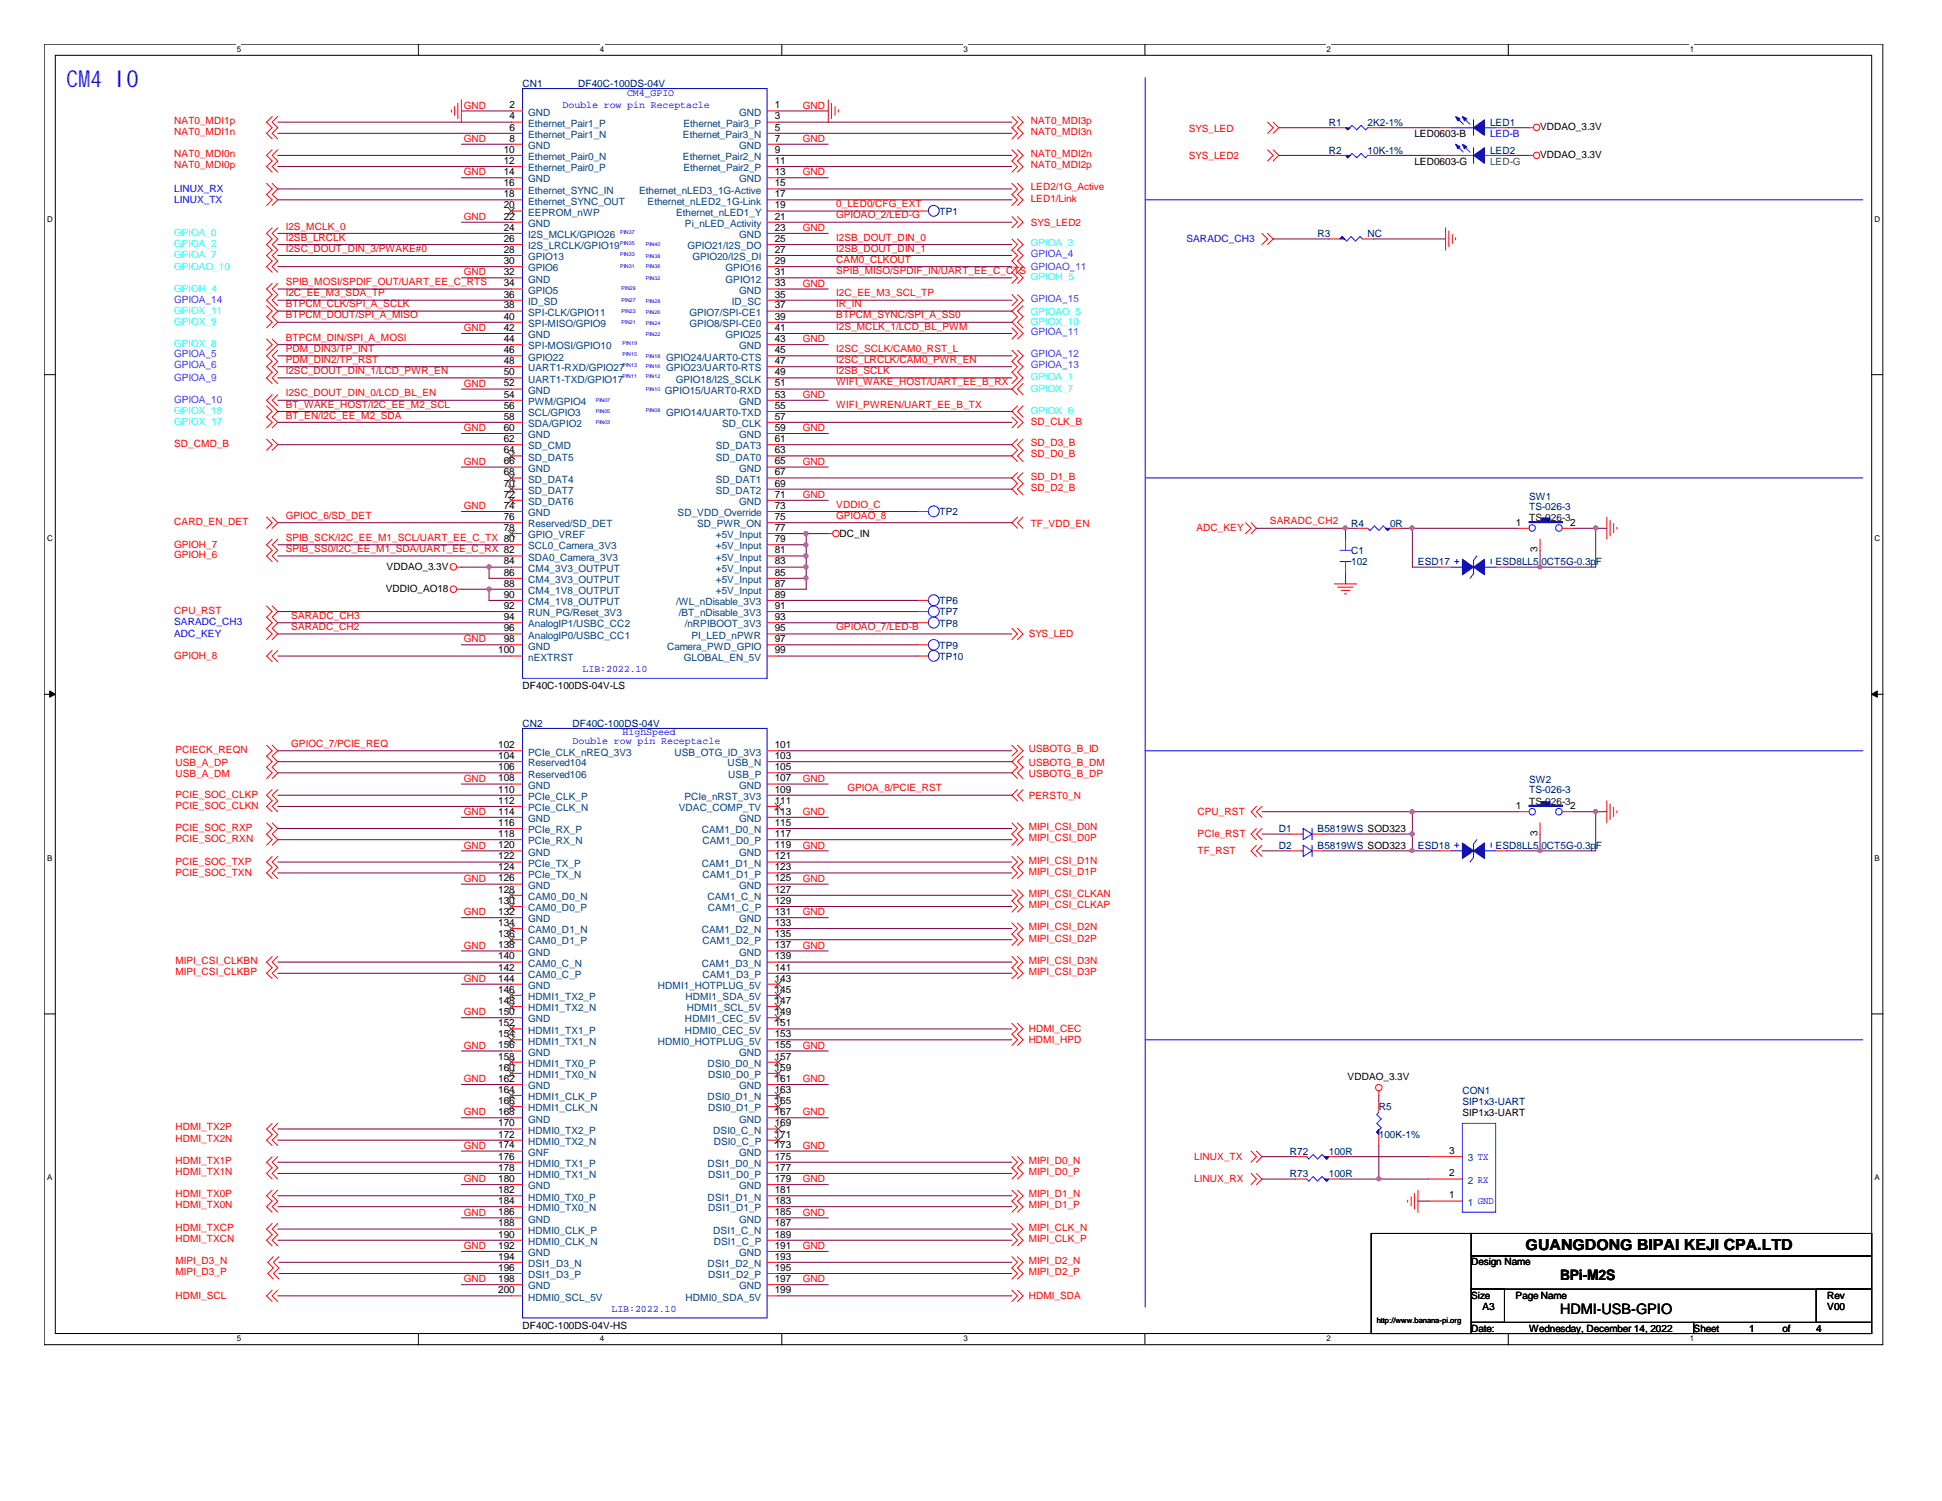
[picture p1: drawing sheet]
<svg xmlns="http://www.w3.org/2000/svg" width="279mm" height="216mm" viewBox="0 0 279 216" stroke-linecap="round" stroke-linejoin="round" font-family="sans-serif">
<defs><g id="words">
<g font-size="3.3" fill="#00f">
<text x="9.6" y="12.4">CM</text>
<text x="13" y="12.4">4 IO</text>
</g>
<text font-size="2.2" x="219.5" y="179.8">GUANGDONG BIPAI KEJI CPA.LTD</text>
<g font-size="2.1">
<text x="224.5" y="184.1">BPi-M2S</text>
<text x="224.5" y="188.9">HDMI-USB-GPIO</text>
</g>
<g font-size="1.4" fill="#f00">
<text x="25.1" y="17.8">NAT0_MDI1p</text>
<text x="66.7" y="15.6">GND</text>
<text x="115.5" y="15.6">GND</text>
<text x="148.3" y="17.8">NAT0_MDI3p</text>
<text x="25.1" y="19.4">NAT0_MDI1n</text>
<text x="25.1" y="22.6">NAT0_MDI0n</text>
<text x="66.7" y="20.4">GND</text>
<text x="115.5" y="20.4">GND</text>
<text x="148.3" y="19.4">NAT0_MDI3n</text>
<text x="148.3" y="22.6">NAT0_MDI2n</text>
<text x="171" y="18.9">SYS_LED</text>
<text x="171" y="22.9">SYS_LED2</text>
<text x="25.1" y="24.2">NAT0_MDI0p</text>
<text x="66.7" y="25.2">GND</text>
<text x="115.5" y="25.2">GND</text>
<text x="120.3" y="29.8">0_LED0/CFG_EXT</text>
<text x="148.3" y="24.2">NAT0_MDI2p</text>
<text x="148.3" y="27.4">LED2/1G_Active</text>
<text x="148.3" y="29">LED1/Link</text>
<text x="41.1" y="33">I2S_MCLK_0</text>
<text x="41.1" y="34.6">I2SB_LRCLK</text>
<text x="66.7" y="31.6">GND</text>
<text x="115.5" y="33.2">GND</text>
<text x="120.3" y="34.6">I2SB_DOUT_DIN_0</text>
<text x="120.3" y="31.4">GPIOAO_2/LED-G</text>
<text x="148.3" y="32.5">SYS_LED2</text>
<text x="41.1" y="36.2">I2SC_DOUT_DIN_3/PWAKE#0</text>
<text x="41.1" y="41">SPIB_MOSI/SPDIF_OUT/UART_EE_C_RTS</text>
<text x="66.7" y="39.6">GND</text>
<text x="115.5" y="41.2">GND</text>
<text x="120.3" y="36.2">I2SB_DOUT_DIN_1</text>
<text x="120.3" y="39.4">SPIB_MISO/SPDIF_IN/UART_EE_C_CTS</text>
<text x="120.3" y="37.8">CAM0_CLKOUT</text>
<text x="41.1" y="45.8">BTPCM_DOUT/SPI_A_MISO</text>
<text x="41.1" y="44.2">BTPCM_CLK/SPI_A_SCLK</text>
<text x="41.1" y="42.6">I2C_EE_M3_SDA_TP</text>
<text x="66.7" y="47.6">GND</text>
<text x="120.3" y="45.8">BTPCM_SYNC/SPI_A_SS0</text>
<text x="120.3" y="42.6">I2C_EE_M3_SCL_TP</text>
<text x="120.3" y="47.4">I2S_MCLK_1/LCD_BL_PWM</text>
<text x="120.3" y="44.2">IR_IN</text>
<text x="41.1" y="49">BTPCM_DIN/SPI_A_MOSI</text>
<text x="41.1" y="50.6">PDM_DIN3/TP_INT</text>
<text x="41.1" y="52.2">PDM_DIN2/TP_RST</text>
<text x="41.1" y="53.8">I2SC_DOUT_DIN_1/LCD_PWR_EN</text>
<text x="115.5" y="49.2">GND</text>
<text x="120.3" y="53.8">I2SB_SCLK</text>
<text x="120.3" y="50.6">I2SC_SCLK/CAM0_RST_L</text>
<text x="120.3" y="52.2">I2SC_LRCLK/CAM0_PWR_EN</text>
<text x="41.1" y="58.6">BT_WAKE_HOST/I2C_EE_M2_SCL</text>
<text x="41.1" y="57">I2SC_DOUT_DIN_0/LCD_BL_EN</text>
<text x="66.7" y="55.6">GND</text>
<text x="115.5" y="57.2">GND</text>
<text x="120.3" y="58.6">WIFI_PWREN/UART_EE_B_TX</text>
<text x="120.3" y="55.4">WIFI_WAKE_HOST/UART_EE_B_RX</text>
<text x="25.1" y="64.3">SD_CMD_B</text>
<text x="41.1" y="60.2">BT_EN/I2C_EE_M2_SDA</text>
<text x="66.7" y="62">GND</text>
<text x="115.5" y="62">GND</text>
<text x="148.3" y="65.8">SD_D0_B</text>
<text x="148.3" y="64.2">SD_D3_B</text>
<text x="148.3" y="61.2">SD_CLK_B</text>
<text x="66.7" y="66.8">GND</text>
<text x="115.5" y="66.8">GND</text>
<text x="115.5" y="71.6">GND</text>
<text x="148.3" y="69">SD_D1_B</text>
<text x="148.3" y="70.6">SD_D2_B</text>
<text x="25.1" y="75.6">CARD_EN_DET</text>
<text x="41.1" y="74.6">GPIOC_6/SD_DET</text>
<text x="41.1" y="77.8">SPIB_SCK/I2C_EE_M1_SCL/UART_EE_C_TX 80</text>
<text x="66.7" y="73.2">GND</text>
<text x="120.3" y="74.6">GPIOAO_8</text>
<text x="120.3" y="73">VDDIO_C</text>
<text x="148.3" y="75.7">TF_VDD_EN</text>
<text x="172.1" y="76.4">ADC_KEY</text>
<text x="182.7" y="75.4">SARADC_CH2</text>
<text x="25.1" y="80.2">GPIOH_6</text>
<text x="25.1" y="78.8">GPIOH_7</text>
<text x="41.1" y="79.4">SPIB_SS0/I2C_EE_M1_SDA/UART_EE_C_RX 82</text>
<text x="25.1" y="88.3">CPU_RST</text>
<text x="41.9" y="89">SARADC_CH3</text>
<text x="25.1" y="94.8">GPIOH_8</text>
<text x="41.9" y="90.6">SARADC_CH2</text>
<text x="66.7" y="92.4">GND</text>
<text x="120.3" y="90.6">GPIOAO_7/LED-B</text>
<text x="148" y="91.6">SYS_LED</text>
<text x="41.9" y="107.4">GPIOC_7/PCIE_REQ</text>
<text x="25.2" y="108.4">PCIECK_REQN</text>
<text x="25.2" y="111.7">USB_A_DM</text>
<text x="25.2" y="110.1">USB_A_DP</text>
<text x="66.7" y="112.4">GND</text>
<text x="115.5" y="112.4">GND</text>
<text x="121.9" y="113.8">GPIOA_8/PCIE_RST</text>
<text x="148" y="110.1">USBOTG_B_DM</text>
<text x="148" y="111.7">USBOTG_B_DP</text>
<text x="148" y="108.2">USBOTG_B_ID</text>
<text x="25.2" y="114.8">PCIE_SOC_CLKP</text>
<text x="25.2" y="116.4">PCIE_SOC_CLKN</text>
<text x="25.2" y="119.5">PCIE_SOC_RXP</text>
<text x="66.7" y="117.2">GND</text>
<text x="115.5" y="117.2">GND</text>
<text x="148" y="119.4">MIPI_CSI_D0N</text>
<text x="148" y="114.9">PERST0_N</text>
<text x="172.3" y="117.2">CPU_RST</text>
<text x="25.2" y="124.4">PCIE_SOC_TXP</text>
<text x="25.2" y="126">PCIE_SOC_TXN</text>
<text x="25.2" y="121.2">PCIE_SOC_RXN</text>
<text x="66.7" y="122">GND</text>
<text x="115.5" y="122">GND</text>
<text x="148" y="121">MIPI_CSI_D0P</text>
<text x="148" y="124.2">MIPI_CSI_D1N</text>
<text x="148" y="125.8">MIPI_CSI_D1P</text>
<text x="172.3" y="122.8">TF_RST</text>
<text x="172.3" y="120.4">PCIe_RST</text>
<text x="66.7" y="126.8">GND</text>
<text x="66.7" y="131.7">GND</text>
<text x="115.5" y="126.8">GND</text>
<text x="115.5" y="131.7">GND</text>
<text x="148" y="129">MIPI_CSI_CLKAN</text>
<text x="148" y="130.6">MIPI_CSI_CLKAP</text>
<text x="66.7" y="136.4">GND</text>
<text x="115.5" y="136.4">GND</text>
<text x="148" y="133.8">MIPI_CSI_D2N</text>
<text x="148" y="135.4">MIPI_CSI_D2P</text>
<text x="25.2" y="138.6">MIPI_CSI_CLKBN</text>
<text x="25.2" y="140.2">MIPI_CSI_CLKBP</text>
<text x="66.7" y="141.2">GND</text>
<text x="148" y="138.6">MIPI_CSI_D3N</text>
<text x="148" y="140.2">MIPI_CSI_D3P</text>
<text x="66.7" y="146">GND</text>
<text x="148" y="150">HDMI_HPD</text>
<text x="148" y="148.4">HDMI_CEC</text>
<text x="66.7" y="150.8">GND</text>
<text x="66.7" y="155.7">GND</text>
<text x="115.5" y="150.8">GND</text>
<text x="115.5" y="155.7">GND</text>
<text x="66.7" y="160.4">GND</text>
<text x="115.5" y="160.4">GND</text>
<text x="25.2" y="167.4">HDMI_TX1P</text>
<text x="25.2" y="162.6">HDMI_TX2P</text>
<text x="25.2" y="164.2">HDMI_TX2N</text>
<text x="66.7" y="165.2">GND</text>
<text x="115.5" y="165.2">GND</text>
<text x="148" y="167.4">MIPI_D0_N</text>
<text x="171.8" y="166.8">LINUX_TX</text>
<text x="25.2" y="172.2">HDMI_TX0P</text>
<text x="25.2" y="173.8">HDMI_TX0N</text>
<text x="25.2" y="169">HDMI_TX1N</text>
<text x="66.7" y="170.1">GND</text>
<text x="115.5" y="170.1">GND</text>
<text x="148" y="169">MIPI_D0_P</text>
<text x="148" y="172.2">MIPI_D1_N</text>
<text x="148" y="173.8">MIPI_D1_P</text>
<text x="171.8" y="170">LINUX_RX</text>
<text x="25.2" y="177">HDMI_TXCP</text>
<text x="25.2" y="178.6">HDMI_TXCN</text>
<text x="66.7" y="174.8">GND</text>
<text x="66.7" y="179.7">GND</text>
<text x="115.5" y="174.8">GND</text>
<text x="115.5" y="179.7">GND</text>
<text x="148" y="177">MIPI_CLK_N</text>
<text x="148" y="178.6">MIPI_CLK_P</text>
<text x="25.2" y="181.8">MIPI_D3_N</text>
<text x="25.2" y="183.4">MIPI_D3_P</text>
<text x="66.7" y="184.4">GND</text>
<text x="115.5" y="184.4">GND</text>
<text x="148" y="181.8">MIPI_D2_N</text>
<text x="148" y="183.4">MIPI_D2_P</text>
<text x="25.2" y="186.8">HDMI_SCL</text>
<text x="148" y="186.8">HDMI_SDA</text>
</g>
<g font-size="1.4">
<text x="73.3" y="15.6">2</text>
<text x="73.3" y="17.2">4</text>
<text x="111.5" y="15.6">1</text>
<text x="111.5" y="17.2">3</text>
<text x="72.5" y="22">10</text>
<text x="72.5" y="23.6">12</text>
<text x="73.3" y="18.8">6</text>
<text x="73.3" y="20.4">8</text>
<text x="111.5" y="18.8">5</text>
<text x="111.5" y="20.4">7</text>
<text x="111.5" y="22">9</text>
<text x="111.5" y="23.6">11</text>
<text x="203.5" y="23.7">LED0603-G</text>
<text x="203.5" y="19.7">LED0603-B</text>
<text x="221.6" y="18.8">VDDAO_3.3V</text>
<text x="221.6" y="22.8">VDDAO_3.3V</text>
<text x="72.5" y="25.2">14</text>
<text x="72.5" y="26.8">16</text>
<text x="72.5" y="28.4">18</text>
<text x="72.5" y="30">20</text>
<text x="111.5" y="25.2">13</text>
<text x="111.5" y="28.4">17</text>
<text x="111.5" y="26.8">15</text>
<text x="111.5" y="30">19</text>
<text x="72.5" y="31.6">22</text>
<text x="72.5" y="33.2">24</text>
<text x="72.5" y="34.8">26</text>
<text x="111.5" y="31.6">21</text>
<text x="111.5" y="33.2">23</text>
<text x="111.5" y="34.8">25</text>
<text x="72.5" y="36.4">28</text>
<text x="72.5" y="38">30</text>
<text x="72.5" y="39.6">32</text>
<text x="72.5" y="41.2">34</text>
<text x="111.5" y="36.4">27</text>
<text x="111.5" y="41.2">33</text>
<text x="111.5" y="38">29</text>
<text x="111.5" y="39.6">31</text>
<text x="72.5" y="42.8">36</text>
<text x="72.5" y="44.4">38</text>
<text x="72.5" y="46">40</text>
<text x="72.5" y="47.6">42</text>
<text x="111.5" y="42.8">35</text>
<text x="111.5" y="44.4">37</text>
<text x="111.5" y="46">39</text>
<text x="111.5" y="47.6">41</text>
<text x="72.5" y="49.2">44</text>
<text x="72.5" y="50.8">46</text>
<text x="72.5" y="52.4">48</text>
<text x="72.5" y="54">50</text>
<text x="111.5" y="49.2">43</text>
<text x="111.5" y="50.8">45</text>
<text x="111.5" y="52.4">47</text>
<text x="111.5" y="54">49</text>
<text x="72.5" y="55.6">52</text>
<text x="72.5" y="57.2">54</text>
<text x="72.5" y="58.8">56</text>
<text x="111.5" y="57.2">53</text>
<text x="111.5" y="58.8">55</text>
<text x="111.5" y="55.6">51</text>
<text x="72.5" y="60.4">58</text>
<text x="72.5" y="62">60</text>
<text x="72.5" y="63.6">62</text>
<text x="72.5" y="65.2">64</text>
<text x="111.5" y="62">59</text>
<text x="111.5" y="63.6">61</text>
<text x="111.5" y="65.2">63</text>
<text x="111.5" y="60.4">57</text>
<text x="72.5" y="66.8">66</text>
<text x="72.5" y="68.4">68</text>
<text x="72.5" y="70">70</text>
<text x="72.5" y="71.6">72</text>
<text x="111.5" y="66.8">65</text>
<text x="111.5" y="68.4">67</text>
<text x="111.5" y="70">69</text>
<text x="111.5" y="71.6">71</text>
<text x="72.5" y="73.2">74</text>
<text x="72.5" y="74.8">76</text>
<text x="72.5" y="76.4">78</text>
<text x="111.5" y="73.2">73</text>
<text x="111.5" y="74.8">75</text>
<text x="111.5" y="76.4">77</text>
<text x="111.5" y="78">79</text>
<text x="120.8" y="77.2">DC_IN</text>
<text x="218.1" y="75.6">1</text>
<text x="225.9" y="75.6">2</text>
<text x="55.6" y="82">VDDAO_3.3V</text>
<text x="72.5" y="81.2">84</text>
<text x="72.5" y="82.8">86</text>
<text x="111.5" y="79.6">81</text>
<text x="111.5" y="81.2">83</text>
<text x="111.5" y="82.8">85</text>
<text x="221.2" y="79.5" transform="rotate(-90 221.2 79.5)">3</text>
<text x="55.5" y="85.2">VDDIO_AO18</text>
<text x="72.5" y="84.4">88</text>
<text x="72.5" y="86">90</text>
<text x="72.5" y="87.6">92</text>
<text x="72.5" y="89.2">94</text>
<text x="111.5" y="84.4">87</text>
<text x="111.5" y="87.6">91</text>
<text x="111.5" y="89.2">93</text>
<text x="111.5" y="86">89</text>
<text x="71.7" y="94">100</text>
<text x="72.5" y="90.8">96</text>
<text x="72.5" y="92.4">98</text>
<text x="111.5" y="90.8">95</text>
<text x="111.5" y="92.4">97</text>
<text x="111.5" y="94">99</text>
<text x="75.2" y="99.1">DF40C-100DS-04V-LS</text>
<text x="71.7" y="107.6">102</text>
<text x="111.5" y="107.6">101</text>
<text x="71.7" y="109.2">104</text>
<text x="71.7" y="110.8">106</text>
<text x="71.7" y="112.4">108</text>
<text x="111.5" y="110.8">105</text>
<text x="111.5" y="112.4">107</text>
<text x="111.5" y="109.2">103</text>
<text x="71.7" y="114">110</text>
<text x="71.7" y="115.6">112</text>
<text x="71.7" y="117.2">114</text>
<text x="71.7" y="118.8">116</text>
<text x="111.5" y="114">109</text>
<text x="111.5" y="115.6">111</text>
<text x="111.5" y="117.2">113</text>
<text x="111.5" y="118.8">115</text>
<text x="218.1" y="116.4">1</text>
<text x="225.9" y="116.4">2</text>
<text x="71.7" y="120.4">118</text>
<text x="71.7" y="122">120</text>
<text x="71.7" y="123.6">122</text>
<text x="71.7" y="125.2">124</text>
<text x="111.5" y="120.4">117</text>
<text x="111.5" y="122">119</text>
<text x="111.5" y="125.2">123</text>
<text x="111.5" y="123.6">121</text>
<text x="221.2" y="120.3" transform="rotate(-90 221.2 120.3)">3</text>
<text x="71.7" y="126.8">126</text>
<text x="71.7" y="128.4">128</text>
<text x="71.7" y="130">130</text>
<text x="71.7" y="131.6">132</text>
<text x="111.5" y="126.8">125</text>
<text x="111.5" y="130">129</text>
<text x="111.5" y="131.6">131</text>
<text x="111.5" y="128.4">127</text>
<text x="71.7" y="133.2">134</text>
<text x="71.7" y="134.8">136</text>
<text x="71.7" y="136.4">138</text>
<text x="111.5" y="134.8">135</text>
<text x="111.5" y="136.4">137</text>
<text x="111.5" y="133.2">133</text>
<text x="71.7" y="138">140</text>
<text x="71.7" y="139.6">142</text>
<text x="71.7" y="141.2">144</text>
<text x="71.7" y="142.8">146</text>
<text x="111.5" y="139.6">141</text>
<text x="111.5" y="138">139</text>
<text x="111.5" y="141.2">143</text>
<text x="111.5" y="142.8">145</text>
<text x="71.7" y="144.4">148</text>
<text x="71.7" y="146">150</text>
<text x="71.7" y="147.6">152</text>
<text x="71.7" y="149.2">154</text>
<text x="111.5" y="144.4">147</text>
<text x="111.5" y="146">149</text>
<text x="111.5" y="147.6">151</text>
<text x="111.5" y="149.2">153</text>
<text x="71.7" y="150.8">156</text>
<text x="71.7" y="152.4">158</text>
<text x="71.7" y="154">160</text>
<text x="71.7" y="155.6">162</text>
<text x="111.5" y="150.8">155</text>
<text x="111.5" y="154">159</text>
<text x="111.5" y="155.6">161</text>
<text x="111.5" y="152.4">157</text>
<text x="193.9" y="155.4">VDDAO_3.3V</text>
<text x="71.7" y="157.2">164</text>
<text x="71.7" y="158.8">166</text>
<text x="71.7" y="160.4">168</text>
<text x="111.5" y="158.8">165</text>
<text x="111.5" y="160.4">167</text>
<text x="111.5" y="157.2">163</text>
<text x="210.4" y="160.5">SIP1x3-UART</text>
<text x="71.7" y="162">170</text>
<text x="71.7" y="163.6">172</text>
<text x="71.7" y="165.2">174</text>
<text x="71.7" y="166.8">176</text>
<text x="111.5" y="162">169</text>
<text x="111.5" y="163.6">171</text>
<text x="111.5" y="165.2">173</text>
<text x="111.5" y="166.8">175</text>
<text x="208.5" y="166">3</text>
<text x="71.7" y="168.4">178</text>
<text x="71.7" y="170">180</text>
<text x="71.7" y="171.6">182</text>
<text x="71.7" y="173.2">184</text>
<text x="111.5" y="168.4">177</text>
<text x="111.5" y="170">179</text>
<text x="111.5" y="173.2">183</text>
<text x="111.5" y="171.6">181</text>
<text x="208.5" y="172.4">1</text>
<text x="208.5" y="169.2">2</text>
<text x="71.7" y="174.8">186</text>
<text x="71.7" y="176.4">188</text>
<text x="71.7" y="178">190</text>
<text x="71.7" y="179.6">192</text>
<text x="111.5" y="174.8">185</text>
<text x="111.5" y="176.4">187</text>
<text x="111.5" y="178">189</text>
<text x="111.5" y="179.6">191</text>
<text x="71.7" y="181.2">194</text>
<text x="71.7" y="182.8">196</text>
<text x="71.7" y="184.4">198</text>
<text x="111.5" y="182.8">195</text>
<text x="111.5" y="184.4">197</text>
<text x="111.5" y="181.2">193</text>
<text x="211.7" y="182">Design Name</text>
<text x="71.7" y="186">200</text>
<text x="75.2" y="191.1">DF40C-100DS-04V-HS</text>
<text x="111.5" y="186">199</text>
<text x="211.7" y="186.8">Size</text>
<text x="211.7" y="191.6">Date:</text>
<text x="213.3" y="188.4">A3</text>
<text x="218.1" y="186.8">Page Name</text>
<text x="220" y="191.6">Wednesday, December 14, 2022</text>
<text x="243.7" y="191.6">Sheet</text>
<text x="251.7" y="191.6">1</text>
<text x="256.5" y="191.6">of</text>
<text x="261.3" y="191.6">4</text>
<text x="262.9" y="186.8">Rev</text>
<text x="262.9" y="188.4">V00</text>
</g>
<g font-size="1.4" fill="#000080">
<text x="75.2" y="12.5">CN1</text>
<text x="83.2" y="12.5">DF40C-100DS-04V</text>
<text x="191.2" y="22.1">R2</text>
<text x="191.2" y="18.1">R1</text>
<text x="196.8" y="22.1">10K-1%</text>
<text x="196.8" y="18.1">2K2-1%</text>
<text x="214.4" y="22.1">LED2</text>
<text x="214.4" y="18.1">LED1</text>
<text x="135.2" y="30.9">TP1</text>
<text x="189.6" y="34.1">R3</text>
<text x="196.8" y="34.1">NC</text>
<text x="220" y="71.9">SW1</text>
<text x="135.2" y="74.1">TP2</text>
<text x="194.4" y="75.7">R4</text>
<text x="200" y="75.7">0R</text>
<text x="220" y="73.3">TS-026-3</text>
<text x="194.4" y="79.7">C1</text>
<text x="194.4" y="81.3">102</text>
<text x="204" y="81.3">ESD17</text>
<text x="215.2" y="81.3">ESD8LL5.</text>
<text x="221.8" y="81.3">0CT5G-0.3pF</text>
<text x="135.2" y="88.5">TP7</text>
<text x="135.2" y="86.9">TP6</text>
<text x="135.2" y="90.1">TP8</text>
<text x="135.2" y="94.9">TP10</text>
<text x="135.2" y="93.3">TP9</text>
<text x="75.2" y="104.5">CN2</text>
<text x="82.4" y="104.5">DF40C-100DS-04V</text>
<text x="220" y="112.7">SW2</text>
<text x="184" y="119.7">D1</text>
<text x="189.6" y="119.7">B5819WS SOD323</text>
<text x="220" y="114.1">TS-026-3</text>
<text x="184" y="122.1">D2</text>
<text x="189.6" y="122.1">B5819WS SOD323</text>
<text x="204" y="122.1">ESD18</text>
<text x="215.2" y="122.1">ESD8LL5.</text>
<text x="221.8" y="122.1">0CT5G-0.3pF</text>
<text x="198.4" y="159.7">R5</text>
<text x="210.4" y="157.4">CON1</text>
<text x="210.4" y="158.9">SIP1x3-UART</text>
<text x="185.6" y="166.1">R72</text>
<text x="191.2" y="166.1">100R</text>
<text x="198.4" y="163.7">100K-1%</text>
<text x="185.6" y="169.3">R73</text>
<text x="191.2" y="169.3">100R</text>
</g>
<g font-size="1.4" fill="#004080">
<text x="76" y="16.6">GND</text>
<text x="106.3" y="16.6">GND</text>
<text x="76" y="18.2">Ethernet_Pair1_P</text>
<text x="76" y="19.9">Ethernet_Pair1_N</text>
<text x="76" y="21.4">GND</text>
<text x="76" y="23">Ethernet_Pair0_N</text>
<text x="98.3" y="19.9">Ethernet_Pair3_N</text>
<text x="98.3" y="23">Ethernet_Pair2_N</text>
<text x="98.3" y="18.2">Ethernet_Pair3_P</text>
<text x="106.3" y="21.4">GND</text>
<text x="76" y="24.6">Ethernet_Pair0_P</text>
<text x="76" y="26.2">GND</text>
<text x="76" y="27.9">Ethernet_SYNC_IN</text>
<text x="76" y="29.4">Ethernet_SYNC_OUT</text>
<text x="91.9" y="27.9">Ethernet_nLED3_1G-Active</text>
<text x="93.2" y="29.4">Ethernet_nLED2_1G-Link</text>
<text x="98.3" y="24.6">Ethernet_Pair2_P</text>
<text x="106.3" y="26.2">GND</text>
<text x="76" y="31">EEPROM_nWP</text>
<text x="76" y="32.6">GND</text>
<text x="76" y="34.2">I2S_MCLK/GPIO26</text>
<text x="76" y="35.9">I2S_LRCLK/GPIO19</text>
<text x="97.3" y="31">Ethernet_nLED1_Y</text>
<text x="98.6" y="32.6">Pi_nLED_Activity</text>
<text x="98.9" y="35.9">GPIO21/I2S_DO</text>
<text x="106.3" y="34.2">GND</text>
<text x="76" y="37.4">GPIO13</text>
<text x="76" y="39">GPIO6</text>
<text x="76" y="40.6">GND</text>
<text x="99.6" y="37.4">GPIO20/I2S_DI</text>
<text x="104.4" y="39">GPIO16</text>
<text x="104.4" y="40.6">GPIO12</text>
<text x="76" y="42.2">GPIO5</text>
<text x="76" y="43.9">ID_SD</text>
<text x="76" y="45.4">SPI-CLK/GPIO11</text>
<text x="76" y="47">SPI-MISO/GPIO9</text>
<text x="99.2" y="45.4">GPIO7/SPI-CE1</text>
<text x="99.2" y="47">GPIO8/SPI-CE0</text>
<text x="105.3" y="43.9">ID_SC</text>
<text x="106.3" y="42.2">GND</text>
<text x="76" y="48.6">GND</text>
<text x="76" y="50.2">SPI-MOSI/GPIO10</text>
<text x="76" y="51.9">GPIO22</text>
<text x="76" y="53.4">UART1-RXD/GPIO27</text>
<text x="95.8" y="51.9">GPIO24/UART0-CTS</text>
<text x="95.8" y="53.4">GPIO23/UART0-RTS</text>
<text x="104.4" y="48.6">GPIO25</text>
<text x="106.3" y="50.2">GND</text>
<text x="76" y="55">UART1-TXD/GPIO17</text>
<text x="76" y="56.6">GND</text>
<text x="76" y="58.3">PWM/GPIO4</text>
<text x="76" y="59.9">SCL/GPIO3</text>
<text x="95.7" y="56.6">GPIO15/UART0-RXD</text>
<text x="95.8" y="59.9">GPIO14/UART0-TXD</text>
<text x="97.2" y="55">GPIO18/I2S_SCLK</text>
<text x="106.3" y="58.3">GND</text>
<text x="76" y="61.4">SDA/GPIO2</text>
<text x="76" y="63">GND</text>
<text x="76" y="64.6">SD_CMD</text>
<text x="103" y="64.6">SD_DAT3</text>
<text x="103.9" y="61.4">SD_CLK</text>
<text x="106.3" y="63">GND</text>
<text x="76" y="66.3">SD_DAT5</text>
<text x="76" y="67.9">GND</text>
<text x="76" y="69.4">SD_DAT4</text>
<text x="76" y="71">SD_DAT7</text>
<text x="103" y="66.3">SD_DAT0</text>
<text x="103" y="69.4">SD_DAT1</text>
<text x="103" y="71">SD_DAT2</text>
<text x="106.3" y="67.9">GND</text>
<text x="76" y="72.6">SD_DAT6</text>
<text x="76" y="74.3">GND</text>
<text x="76" y="75.9">Reserved/SD_DET</text>
<text x="76" y="77.4">GPIO_VREF</text>
<text x="97.5" y="74.3">SD_VDD_Override</text>
<text x="100.3" y="75.9">SD_PWR_ON</text>
<text x="103" y="77.4">+5V_Input</text>
<text x="106.3" y="72.6">GND</text>
<text x="76" y="79">SCL0_Camera_3V3</text>
<text x="76" y="80.6">SDA0_Camera_3V3</text>
<text x="76" y="82.3">CM4_3V3_OUTPUT</text>
<text x="76" y="83.9">CM4_3V3_OUTPUT</text>
<text x="103" y="79">+5V_Input</text>
<text x="103" y="80.6">+5V_Input</text>
<text x="103" y="82.3">+5V_Input</text>
<text x="103" y="83.9">+5V_Input</text>
<text x="76" y="85.4">CM4_1V8_OUTPUT</text>
<text x="76" y="87">CM4_1V8_OUTPUT</text>
<text x="76" y="88.6">RUN_PG/Reset_3V3</text>
<text x="97.3" y="87">/WL_nDisable_3V3</text>
<text x="97.7" y="88.6">/BT_nDisable_3V3</text>
<text x="103" y="85.4">+5V_Input</text>
<text x="76" y="90.3">AnalogIP1/USBC_CC2</text>
<text x="76" y="91.9">AnalogIP0/USBC_CC1</text>
<text x="76" y="93.4">GND</text>
<text x="76" y="95">nEXTRST</text>
<text x="96" y="93.4">Camera_PWD_GPIO</text>
<text x="98.4" y="95">GLOBAL_EN_5V</text>
<text x="98.5" y="90.3">/nRPIBOOT_3V3</text>
<text x="99.5" y="91.9">PI_LED_nPWR</text>
<text x="76" y="108.7">PCIe_CLK_nREQ_3V3</text>
<text x="76" y="110.2">Reserved104</text>
<text x="76" y="111.8">Reserved106</text>
<text x="76" y="113.5">GND</text>
<text x="97" y="108.7">USB_OTG_ID_3V3</text>
<text x="104.7" y="110.2">USB_N</text>
<text x="104.8" y="111.8">USB_P</text>
<text x="106.3" y="113.5">GND</text>
<text x="76" y="115.1">PCIe_CLK_P</text>
<text x="76" y="116.7">PCIe_CLK_N</text>
<text x="76" y="118.2">GND</text>
<text x="76" y="119.8">PCIe_RX_P</text>
<text x="97.7" y="116.7">VDAC_COMP_TV</text>
<text x="98.5" y="115.1">PCIe_nRST_3V3</text>
<text x="101" y="119.8">CAM1_D0_N</text>
<text x="106.3" y="118.2">GND</text>
<text x="76" y="121.5">PCIe_RX_N</text>
<text x="76" y="123.1">GND</text>
<text x="76" y="124.7">PCIe_TX_P</text>
<text x="101" y="124.7">CAM1_D1_N</text>
<text x="101" y="121.5">CAM1_D0_P</text>
<text x="106.3" y="123.1">GND</text>
<text x="76" y="126.2">PCIe_TX_N</text>
<text x="76" y="127.8">GND</text>
<text x="76" y="129.5">CAM0_D0_N</text>
<text x="76" y="131.1">CAM0_D0_P</text>
<text x="101" y="126.2">CAM1_D1_P</text>
<text x="101.8" y="129.5">CAM1_C_N</text>
<text x="101.9" y="131.1">CAM1_C_P</text>
<text x="106.3" y="127.8">GND</text>
<text x="76" y="132.7">GND</text>
<text x="76" y="134.2">CAM0_D1_N</text>
<text x="76" y="135.8">CAM0_D1_P</text>
<text x="76" y="137.5">GND</text>
<text x="101" y="134.2">CAM1_D2_N</text>
<text x="101" y="135.8">CAM1_D2_P</text>
<text x="106.3" y="132.7">GND</text>
<text x="106.3" y="137.5">GND</text>
<text x="76" y="139.1">CAM0_C_N</text>
<text x="76" y="140.7">CAM0_C_P</text>
<text x="76" y="142.2">GND</text>
<text x="76" y="143.8">HDMI1_TX2_P</text>
<text x="94.7" y="142.2">HDMI1_HOTPLUG_5V</text>
<text x="98.6" y="143.8">HDMI1_SDA_5V</text>
<text x="101" y="139.1">CAM1_D3_N</text>
<text x="101" y="140.7">CAM1_D3_P</text>
<text x="76" y="145.5">HDMI1_TX2_N</text>
<text x="76" y="147.1">GND</text>
<text x="76" y="148.7">HDMI1_TX1_P</text>
<text x="98.6" y="147.1">HDMI1_CEC_5V</text>
<text x="98.6" y="148.7">HDMI0_CEC_5V</text>
<text x="98.8" y="145.5">HDMI1_SCL_5V</text>
<text x="76" y="150.2">HDMI1_TX1_N</text>
<text x="76" y="151.8">GND</text>
<text x="76" y="153.5">HDMI1_TX0_P</text>
<text x="76" y="155.1">HDMI1_TX0_N</text>
<text x="94.7" y="150.2">HDMI0_HOTPLUG_5V</text>
<text x="101.8" y="153.5">DSI0_D0_N</text>
<text x="101.9" y="155.1">DSI0_D0_P</text>
<text x="106.3" y="151.8">GND</text>
<text x="76" y="156.7">GND</text>
<text x="76" y="158.2">HDMI1_CLK_P</text>
<text x="76" y="159.9">HDMI1_CLK_N</text>
<text x="76" y="161.5">GND</text>
<text x="101.8" y="158.2">DSI0_D1_N</text>
<text x="101.9" y="159.9">DSI0_D1_P</text>
<text x="106.3" y="156.7">GND</text>
<text x="106.3" y="161.5">GND</text>
<text x="76" y="163.1">HDMI0_TX2_P</text>
<text x="76" y="164.7">HDMI0_TX2_N</text>
<text x="76" y="166.2">GNF</text>
<text x="76" y="167.9">HDMI0_TX1_P</text>
<text x="101.8" y="167.9">DSI1_D0_N</text>
<text x="102.6" y="163.1">DSI0_C_N</text>
<text x="102.7" y="164.7">DSI0_C_P</text>
<text x="106.3" y="166.2">GND</text>
<text x="211.2" y="167">3 TX</text>
<text x="76" y="169.5">HDMI0_TX1_N</text>
<text x="76" y="171.1">GND</text>
<text x="76" y="172.7">HDMI0_TX0_P</text>
<text x="101.8" y="172.7">DSI1_D1_N</text>
<text x="101.9" y="169.5">DSI1_D0_P</text>
<text x="106.3" y="171.1">GND</text>
<text x="211.2" y="173.4">1 GND</text>
<text x="211.2" y="170.3">2 RX</text>
<text x="76" y="174.2">HDMI0_TX0_N</text>
<text x="76" y="175.9">GND</text>
<text x="76" y="177.5">HDMI0_CLK_P</text>
<text x="76" y="179.1">HDMI0_CLK_N</text>
<text x="101.9" y="174.2">DSI1_D1_P</text>
<text x="102.6" y="177.5">DSI1_C_N</text>
<text x="102.7" y="179.1">DSI1_C_P</text>
<text x="106.3" y="175.9">GND</text>
<text x="76" y="180.7">GND</text>
<text x="76" y="182.2">DSI1_D3_N</text>
<text x="76" y="183.9">DSI1_D3_P</text>
<text x="76" y="185.5">GND</text>
<text x="101.8" y="182.2">DSI1_D2_N</text>
<text x="101.9" y="183.9">DSI1_D2_P</text>
<text x="106.3" y="180.7">GND</text>
<text x="106.3" y="185.5">GND</text>
<text x="76" y="187.1">HDMI0_SCL_5V</text>
<text x="98.6" y="187.1">HDMI0_SDA_5V</text>
</g>
<g font-size="1.4" fill="#00f">
<text x="80.9" y="15.5">Double row pin Receptacle</text>
<text x="90.2" y="13.8">CM4_GPIO</text>
<text x="214.4" y="19.7">LED-B</text>
<text x="25.1" y="29.2">LINUX_TX</text>
<text x="25.1" y="27.6">LINUX_RX</text>
<text x="170.7" y="34.8">SARADC_CH3</text>
<text x="25.1" y="90">SARADC_CH3</text>
<text x="25.1" y="91.6">ADC_KEY</text>
<text x="83.8" y="96.7">LIB:2022.10</text>
<text x="82.4" y="107.1">Double row pin Receptacle</text>
<text x="89.6" y="105.8">HighSpeed</text>
<text x="88" y="188.7">LIB:2022.10</text>
</g>
<text font-size="1.4" fill="#0f0" x="214.4" y="23.7">LED-G</text>
<g font-size="1.4" fill="#0ff">
<text x="25.1" y="34">GPIOA_0</text>
<text x="25.1" y="35.6">GPIOA_2</text>
<text x="148.3" y="35.4">GPIOA_3</text>
<text x="25.1" y="37.2">GPIOA_7</text>
<text x="25.1" y="42">GPIOH_4</text>
<text x="25.1" y="38.8">GPIOAO_10</text>
<text x="148.3" y="40.3">GPIOH_5</text>
<text x="25.1" y="46.8">GPIOX_9</text>
<text x="25.1" y="45.2">GPIOX_11</text>
<text x="148.3" y="46.8">GPIOX_10</text>
<text x="148.3" y="45.3">GPIOAO_5</text>
<text x="25.1" y="50">GPIOX_8</text>
<text x="25.1" y="59.6">GPIOX_18</text>
<text x="148.3" y="54.6">GPIOA_1</text>
<text x="148.3" y="59.6">GPIOX_6</text>
<text x="148.3" y="56.3">GPIOX_7</text>
<text x="25.1" y="61.2">GPIOX_17</text>
</g>
<g font-size="1.4" fill="#8000ff">
<text x="148.3" y="37">GPIOA_4</text>
<text x="148.3" y="38.9">GPIOAO_11</text>
<text x="25.1" y="43.6">GPIOA_14</text>
<text x="148.3" y="43.4">GPIOA_15</text>
<text x="25.1" y="51.4">GPIOA_5</text>
<text x="25.1" y="53">GPIOA_6</text>
<text x="148.3" y="48.2">GPIOA_11</text>
<text x="148.3" y="51.4">GPIOA_12</text>
<text x="148.3" y="53">GPIOA_13</text>
<text x="25.1" y="54.8">GPIOA_9</text>
<text x="25.1" y="58">GPIOA_10</text>
</g>
<g font-size="1.4" fill="#004000">
<text x="220" y="74.9">TS-026-3</text>
<text x="220" y="115.7">TS-026-3</text>
</g>
<g font-size="1.1">
<text x="34.1" y="7.5">5</text>
<text x="86.3" y="7.5">4</text>
<text x="138.6" y="7.5">3</text>
<text x="190.8" y="7.5">2</text>
<text x="243.1" y="7.5">1</text>
<text x="6.8" y="31.9">D</text>
<text x="269.7" y="31.9">D</text>
<text x="6.8" y="77.8">C</text>
<text x="269.7" y="77.8">C</text>
<text x="6.8" y="123.8">B</text>
<text x="269.7" y="123.8">B</text>
<text x="6.8" y="169.8">A</text>
<text x="269.7" y="169.8">A</text>
<text x="198.1" y="190.3">http://www.banana-pi.org</text>
<text x="34.1" y="193">5</text>
<text x="86.3" y="193">4</text>
<text x="138.6" y="193">3</text>
<text x="190.8" y="193">2</text>
<text x="243.1" y="193">1</text>
</g>
<g font-size=".8" fill="#00f">
<text x="89.2" y="35.2">PIN35</text>
<text x="89.2" y="33.7">PIN37</text>
<text x="92.9" y="35.4">PIN40</text>
<text x="89.2" y="38.6">PIN31</text>
<text x="89.2" y="36.8">PIN33</text>
<text x="89.4" y="41.8">PIN29</text>
<text x="92.9" y="40.2">PIN32</text>
<text x="92.9" y="38.6">PIN36</text>
<text x="92.9" y="37.2">PIN38</text>
<text x="89.4" y="46.6">PIN21</text>
<text x="89.4" y="45">PIN23</text>
<text x="89.4" y="43.4">PIN27</text>
<text x="92.9" y="46.8">PIN24</text>
<text x="92.9" y="45.2">PIN26</text>
<text x="92.9" y="43.6">PIN28</text>
<text x="89.6" y="52.8">PIN13</text>
<text x="89.6" y="51.2">PIN15</text>
<text x="89.6" y="49.7">PIN19</text>
<text x="92.9" y="53">PIN16</text>
<text x="92.9" y="51.6">PIN18</text>
<text x="92.9" y="48.3">PIN22</text>
<text x="85.7" y="57.8">PIN07</text>
<text x="85.7" y="59.4">PIN05</text>
<text x="89.6" y="54.4">PIN11</text>
<text x="92.9" y="59.2">PIN08</text>
<text x="92.9" y="56.2">PIN10</text>
<text x="92.9" y="54.4">PIN12</text>
<text x="85.7" y="61">PIN03</text>
</g>
</g></defs>
<path d="M6.3 6.3h264.6v187.1h-264.6zM8 8h261.3v183.8h-261.3z" fill="none" stroke="#000" stroke-width=".14"/>
<g fill="#fff">
<path d="M34.1 6.4h.6v1.3h-.6z"/>
<path d="M34.1 191.9h.6v1.3h-.6z"/>
</g>
<path d="M60.2 6.3v1.7M60.2 191.8v1.6" fill="none" stroke="#000" stroke-width=".14"/>
<g fill="#fff">
<path d="M86.3 6.4h.6v1.3h-.6z"/>
<path d="M86.3 191.9h.6v1.3h-.6z"/>
</g>
<path d="M112.5 6.3v1.7M112.5 191.8v1.6" fill="none" stroke="#000" stroke-width=".14"/>
<g fill="#fff">
<path d="M138.6 6.4h.6v1.3h-.6z"/>
<path d="M138.6 191.9h.6v1.3h-.6z"/>
</g>
<path d="M164.7 6.3v1.7M164.7 191.8v1.6" fill="none" stroke="#000" stroke-width=".14"/>
<g fill="#fff">
<path d="M190.8 6.4h.6v1.3h-.6z"/>
<path d="M190.8 191.9h.6v1.3h-.6z"/>
</g>
<path d="M217 6.3v1.7M217 191.8v1.6" fill="none" stroke="#000" stroke-width=".14"/>
<g fill="#fff">
<path d="M243.1 6.4h.6v1.3h-.6z"/>
<path d="M243.1 191.9h.6v1.3h-.6z"/>
<path d="M6.8 30.8h.7v1.3h-.7z"/>
<path d="M269.7 30.8h.8v1.3h-.8z"/>
<path d="M6.8 76.7h.7v1.4h-.7z"/>
<path d="M269.7 76.7h.8v1.4h-.8z"/>
</g>
<path d="M6.3 53.9h1.7M269.3 53.9h1.6" fill="none" stroke="#000" stroke-width=".14"/>
<g fill="#fff">
<path d="M6.8 122.7h.7v1.3h-.7z"/>
<path d="M269.7 122.7h.7v1.3h-.7z"/>
</g>
<path d="M6.3 99.9h1.7M269.3 99.9h1.6" fill="none" stroke="#000" stroke-width=".14"/>
<g fill="#000" stroke="#000" stroke-width=".14">
<path d="M7.2 99.4l.8 .5-.8 .4z" fill-rule="evenodd"/>
<path d="M269.3 99.9l.8-.5v.9z" fill-rule="evenodd"/>
</g>
<g fill="#fff">
<path d="M6.8 168.7h.7v1.3h-.7z"/>
<path d="M269.7 168.7h.7v1.3h-.7z"/>
</g>
<path d="M6.3 145.8h1.7M269.3 145.8h1.6M197.3 177.4h14.4v14.4h-14.4zM211.7 177.4h57.6v3.2h-57.6zM211.7 180.6h57.6v4.8h-57.6zM211.7 185.4h4.8v4.8h-4.8zM211.7 190.2h32v1.6h-32zM243.7 190.2h25.6v1.6h-25.6zM261.3 185.4h8v4.8h-8z" fill="none" stroke="#000" stroke-width=".14"/>
<g fill="none" stroke="#00f" stroke-width=".14">
<path d="M75.2 12.7h35.2v84.9h-35.2zM164.8 11.2v176.8M193.6 18.4l.3 .3 .6-.7 .7 .7 .6-.7 .7 .7 .3-.3M208.8 18.4h3.2M209.6 16.9l.9 1M210.5 16.9l1 1M212 17.2v2.3M213.6 18.4h1.6M164.8 28.7h103.2M192.8 34.4l.3-.4 .7 .7 .6-.7 .6 .7 .7-.7 .3 .4M193.6 22.4l.3 .3 .6-.6 .7 .6 .6-.6 .7 .6 .3-.3M208.8 22.4h3.2"/>
<path d="M209.6 20.9l.9 1M210.5 20.9l1 1M212 21.3v2.2M213.6 22.4h1.6M164.8 68.7h103.2M192.8 79.2h1.6M196.8 76l.3 .3 .6-.7 .7 .7 .6-.7 .6 .7 .4-.3M212.5 80l-.5 .6v1.9l-.5 .7M220 75v.2M224.8 75v.2M192.8 80.8h1.6M208.8 81.6h1.6"/>
<path d="M209.3 80.8h.6M209.6 80.4v.7M210.5 80.8v1.6M213.6 81.6h1.6M214.5 80.4v.7M75.2 104.8h35.2v84.8h-35.2zM164.8 108h103.2M187.2 120h.3M187.5 119.2l1.3 .8-1.3 .8zM188.8 119.2v1.6M220 115.8v.2M224.8 115.8v.2"/>
<path d="M187.2 122.4h.3M187.5 121.6l1.3 .8-1.3 .8zM188.8 121.6v1.6M208.8 122.4h1.6M209.3 121.6h.6M209.6 121.2v.7M210.5 121.6v1.6M212.5 120.8l-.5 .6v1.9l-.5 .7M213.6 122.4h1.6M214.5 121.2v.7M164.8 149.6h103.2M198.4 160l-.3 .3 .6 .7-.6 .6 .6 .6-.6 .7 .3 .3"/>
<path d="M188 166.4l.3 .3 .6-.6 .7 .6 .6-.6 .7 .6 .3-.3M188 169.6l.3 .3 .6-.7 .7 .7 .6-.7 .7 .7 .3-.3M210.4 161.6h4.8v12.8h-4.8z"/>
<circle cx="134.3" cy="30.3" r=".78"/>
<circle cx="134.3" cy="73.5" r=".78"/>
<circle cx="220.4" cy="75.9" r=".46"/>
<circle cx="224.3" cy="75.9" r=".47"/>
<circle cx="134.3" cy="87.9" r=".78"/>
<circle cx="134.3" cy="86.3" r=".78"/>
<circle cx="134.3" cy="94.3" r=".78"/>
<circle cx="134.3" cy="89.5" r=".78"/>
<circle cx="134.4" cy="92.8" r=".77"/>
<circle cx="220.4" cy="116.8" r=".46"/>
<circle cx="224.3" cy="116.8" r=".47"/>
</g>
<g fill="none" stroke="#f00" stroke-width=".14">
<path d="M39.2 16.8l-.8 .8 .8 .8-.8 .8 .8 .8M40 16.8l-.8 .8 .8 .8-.8 .8 .8 .8M64.9 15.8v.3M65.4 15.3v1.3M65.9 14.9v2.2M66.4 14.4v3.2M73.6 16h1.6M73.6 17.6h1.6M73.6 19.2h1.6M110.4 16h1.6M110.4 17.6h1.6M110.4 19.2h1.6"/>
<path d="M119.2 14.4v3.2M119.6 14.9v2.2M120.1 15.3v1.3M120.6 15.8v.3M145.6 16.8l.8 .8-.8 .8 .8 .8-.8 .8M146.4 16.8l.8 .8-.8 .8 .8 .8-.8 .8M182.4 17.6l.8 .8-.8 .8M183.2 17.6l.8 .8-.8 .8M192 18.4h1.6M196.8 18.4h1.6M207.2 18.4h1.6M215.2 18.4h1.6"/>
<path d="M220 18.4h.6M38.4 26.4l.8 .8-.8 .8 .8 .7-.8 .8M39.2 32.8l-.8 .8 .8 .8-.8 .8 .8 .8-.8 .7 .8 .8-.8 .9 .8 .8M39.2 21.5l-.8 .9 .8 .8-.8 .8 .8 .8M39.2 26.4l.8 .8-.8 .8 .8 .7-.8 .8M40 32.8l-.8 .8 .8 .8-.8 .8 .8 .8-.8 .7 .8 .8-.8 .9 .8 .8M40 21.5l-.8 .9 .8 .8-.8 .8 .8 .8M73.6 22.4h1.6M73.6 20.7h1.6M73.6 24h1.6M73.6 25.6h1.6M73.6 27.2h1.6"/>
<path d="M73.6 28.7h1.6M73.6 30.4h1.6M73.6 32h1.6M73.6 33.6h1.6M73.6 35.2h1.6M73.6 36.7h1.6M73.6 38.4h1.6M73.6 40h1.6M110.4 22.4h1.6M110.4 20.7h1.6M110.4 24h1.6M110.4 25.6h1.6"/>
<path d="M110.4 27.2h1.6M110.4 28.7h1.6M110.4 30.4h1.6M110.4 32h1.6M110.4 33.6h1.6M110.4 35.2h1.6M110.4 36.7h1.6M110.4 38.4h1.6M110.4 40h1.6M132 30.4h1.6M145.6 34.4l.8 .8-.8 .8 .8 .7-.8 .8 .8 .9-.8 .8 .8 .8-.8 .8M145.6 31.2l.8 .8-.8 .8"/>
<path d="M145.6 21.5l.8 .9-.8 .8 .8 .8-.8 .8M145.6 26.4l.8 .8-.8 .8 .8 .7-.8 .8M146.4 31.2l.8 .8-.8 .8M146.4 34.4l.8 .8-.8 .8 .8 .7-.8 .8 .8 .9-.8 .8 .8 .8-.8 .8M146.4 21.5l.8 .9-.8 .8 .8 .8-.8 .8M146.4 26.4l.8 .8-.8 .8 .8 .7-.8 .8M181.6 33.6l.8 .8-.8 .8M182.4 21.5l.8 .9-.8 .8M182.4 33.6l.8 .8-.8 .8M183.2 21.5l.8 .9-.8 .8M191.2 34.4h1.6M192 22.4h1.6"/>
<path d="M196 34.4h1.6M196.8 22.4h1.6M207.2 22.4h1.6M208 32.8v3.2M208.4 33.2v2.3M209 33.7v1.3M209.4 34.2v.3M215.2 22.4h1.6M220 22.4h.6M38.4 48.8l.8 .8-.8 .8M38.4 44l.8 .7-.8 .9 .8 .8-.8 .8M38.4 58.4l.8 .8-.8 .8 .8 .7-.8 .9"/>
<path d="M39.2 48.8l.8 .8-1.6 1.6 .8 .8-.8 .7 .8 .9-.8 .8 .8 .8M39.2 40.8l-.8 .8 .8 .8-.8 .8 1.6 1.5-.8 .9 .8 .8-.8 .8M39.2 56.8l-.8 .8 1.6 1.6-.8 .8 .8 .7-.8 .9M40 40.8l-.8 .8 .8 .8-.8 .8 .8 .8M40 50.4l-.8 .8 .8 .8-.8 .7 .8 .9-.8 .8 .8 .8M40 56.8l-.8 .8 .8 .8M73.6 41.6h1.6M73.6 43.2h1.6M73.6 44.7h1.6M73.6 46.4h1.6M73.6 48h1.6M73.6 49.6h1.6"/>
<path d="M73.6 51.2h1.6M73.6 52.7h1.6M73.6 54.4h1.6M73.6 56h1.6M73.6 57.6h1.6M73.6 59.2h1.6M110.4 41.6h1.6M110.4 43.2h1.6M110.4 44.7h1.6M110.4 46.4h1.6M110.4 48h1.6M110.4 49.6h1.6"/>
<path d="M110.4 51.2h1.6M110.4 52.7h1.6M110.4 54.4h1.6M110.4 56h1.6M110.4 57.6h1.6M110.4 59.2h1.6M145.6 60l.8 .7-.8 .9M145.6 50.4l.8 .8-.8 .8 .8 .7-.8 .9 .8 .8-.8 .8M145.6 42.4l.8 .8-.8 .8M145.6 47.2l.8 .8-.8 .8M146.4 58.4l-.8 .8 1.6 1.5-.8 .9M146.4 50.4l.8 .8-.8 .8 .8 .7-.8 .9 .8 .8-1.6 1.6 .8 .8"/>
<path d="M146.4 42.4l.8 .8-1.6 1.5 .8 .9-.8 .8 1.6 1.6-.8 .8M147.2 55.2l-.8 .8 .8 .8M147.2 44l-.8 .7 .8 .9-.8 .8 .8 .8M147.2 58.4l-.8 .8 .8 .8M38.4 74.4l.8 .8-.8 .8M38.4 63.2l.8 .8-.8 .8M39.2 74.4l.8 .8-.8 .8M39.2 63.2l.8 .8-.8 .8M39.2 77.6l-.8 .8 .8 .8-.8 .8 .8 .8M40 77.6l-.8 .8 .8 .8-.8 .8 .8 .8M73.6 76.8h1.6M73.6 60.7h1.6"/>
<path d="M73.6 62.4h1.6M73.6 64h1.6M73.6 65.6h1.6M73.6 67.2h1.6M73.6 68.7h1.6M73.6 70.4h1.6M73.6 72h1.6M73.6 73.6h1.6M73.6 75.2h1.6M73.6 78.4h1.6M73.6 80h1.6M110.4 76.8h1.6"/>
<path d="M110.4 60.7h1.6M110.4 62.4h1.6M110.4 64h1.6M110.4 65.6h1.6M110.4 67.2h1.6M110.4 68.7h1.6M110.4 70.4h1.6M110.4 72h1.6M110.4 73.6h1.6M110.4 75.2h1.6M110.4 78.4h1.6M110.4 80h1.6"/>
<path d="M119.2 76.8h.6M132 73.6h1.6M146.4 63.2l-.8 .8 .8 .8-.8 .8 .8 .8M146.4 68l-.8 .7 .8 .9-.8 .8 .8 .8M146.4 74.4l-.8 .8 .8 .8M147.2 63.2l-.8 .8 .8 .8-.8 .8 .8 .8M147.2 68l-.8 .7 .8 .9-.8 .8 .8 .8M147.2 74.4l-.8 .8 .8 .8M179.2 75.2l.8 .8-.8 .8M180 75.2l.8 .8-.8 .8M193.6 77.6v1.6M195.2 76h1.6"/>
<path d="M200 76h1.6M218.4 76h1.6M221.6 77.6v1.6M224.8 76h1.6M231.2 74.4v3.2M231.6 74.8v2.3M232.2 75.3v1.3M232.6 75.8v.3M38.4 87.2l.8 .8-.8 .8 .8 .8-.8 .8 .8 .8-.8 .8M39.2 87.2l.8 .8-.8 .8 .8 .8-.8 .8 .8 .8-.8 .8M39.2 93.6l-.8 .8 .8 .8M40 93.6l-.8 .8 .8 .8"/>
<path d="M65.7 81.6h.7M65.7 84.8h.7M73.6 81.6h1.6M73.6 84.8h1.6M73.6 89.6h1.6M73.6 94.4h1.6M73.6 83.2h1.6M73.6 86.4h1.6M73.6 88h1.6M73.6 91.2h1.6M73.6 92.8h1.6M110.4 81.6h1.6"/>
<path d="M110.4 84.8h1.6M110.4 89.6h1.6M110.4 94.4h1.6M110.4 83.2h1.6M110.4 86.4h1.6M110.4 88h1.6M110.4 91.2h1.6M110.4 92.8h1.6M132 89.6h1.6M132 94.4h1.6M132 86.4h1.6M132 88h1.6"/>
<path d="M132 92.8h1.6M145.6 90.4l.8 .8-.8 .8M146.4 90.4l.8 .8-.8 .8M192 84h3.2M192.4 84.5h2.3M193 84.9h1.2M193.4 85.4h.4M193.6 80.8v1.6M207.2 81.6h1.6M215.2 81.6h1.6M38.4 118.4l.8 .8-.8 .8 .8 .8-.8 .8M38.4 107.2l.8 .8-.8 .8 .8 .8-.8 .8 .8 .8-.8 .8"/>
<path d="M39.2 113.6l-.8 .8 .8 .8-.8 .8 .8 .8M39.2 118.4l.8 .8-.8 .8 .8 .8-.8 .8M39.2 107.2l.8 .8-.8 .8 .8 .8-.8 .8 .8 .8-.8 .8M40 113.6l-.8 .8 .8 .8-.8 .8 .8 .8M73.6 108h1.6M73.6 109.6h1.6M73.6 111.2h1.6M73.6 112.8h1.6M73.6 114.4h1.6M73.6 116h1.6M73.6 117.6h1.6M73.6 119.2h1.6"/>
<path d="M110.4 108h1.6M110.4 109.6h1.6M110.4 111.2h1.6M110.4 112.8h1.6M110.4 114.4h1.6M110.4 116h1.6M110.4 117.6h1.6M110.4 119.2h1.6M145.6 118.4l.8 .8-.8 .8 .8 .8-.8 .8M145.6 107.2l.8 .8-.8 .8M146.4 118.4l.8 .8-.8 .8 .8 .8-.8 .8M146.4 107.2l.8 .8-1.6 1.6 .8 .8-.8 .8 .8 .8"/>
<path d="M146.4 113.6l-.8 .8 .8 .8M147.2 108.8l-.8 .8 .8 .8-.8 .8 .8 .8M147.2 113.6l-.8 .8 .8 .8M180.8 116l-.8 .8 .8 .8M180.8 119.2l-.8 .8 .8 .8M181.6 116l-.8 .8 .8 .8M181.6 119.2l-.8 .8 .8 .8M185.6 120h1.6M188.8 120h1.6M218.4 116.8h1.6M221.6 118.4v1.6M224.8 116.8h1.6"/>
<path d="M231.2 115.2v3.2M231.6 115.7v2.2M232.2 116.1v1.3M232.6 116.6v.3M39.2 137.6l-.8 .8 .8 .8-.8 .8 .8 .8M39.2 123.2l-.8 .8 .8 .8-.8 .8 .8 .8M40 137.6l-.8 .8 .8 .8-.8 .8 .8 .8M40 123.2l-.8 .8 .8 .8-.8 .8 .8 .8M73.6 122.4h1.6M73.6 120.8h1.6M73.6 124h1.6M73.6 125.6h1.6"/>
<path d="M73.6 127.2h1.6M73.6 128.8h1.6M73.6 130.4h1.6M73.6 132h1.6M73.6 133.6h1.6M73.6 135.2h1.6M73.6 136.8h1.6M73.6 138.4h1.6M73.6 140h1.6M110.4 122.4h1.6M110.4 120.8h1.6M110.4 124h1.6"/>
<path d="M110.4 125.6h1.6M110.4 127.2h1.6M110.4 128.8h1.6M110.4 130.4h1.6M110.4 132h1.6M110.4 133.6h1.6M110.4 135.2h1.6M110.4 136.8h1.6M110.4 138.4h1.6M110.4 140h1.6M145.6 123.2l.8 .8-.8 .8 .8 .8-.8 .8M145.6 128l.8 .8-.8 .8 .8 .8-.8 .8"/>
<path d="M145.6 132.8l.8 .8-.8 .8 .8 .8-.8 .8M145.6 137.6l.8 .8-.8 .8 .8 .8-.8 .8M146.4 123.2l.8 .8-.8 .8 .8 .8-.8 .8M146.4 128l.8 .8-.8 .8 .8 .8-.8 .8M146.4 132.8l.8 .8-.8 .8 .8 .8-.8 .8M146.4 137.6l.8 .8-.8 .8 .8 .8-.8 .8M180.8 121.6l-.8 .8 .8 .8M181.6 121.6l-.8 .8 .8 .8M185.6 122.4h1.6M188.8 122.4h1.6M207.2 122.4h1.6M215.2 122.4h1.6"/>
<path d="M73.6 141.6h1.6M73.6 143.2h1.6M73.6 144.8h1.6M73.6 146.4h1.6M73.6 148h1.6M73.6 149.6h1.6M73.6 151.2h1.6M73.6 152.8h1.6M73.6 154.4h1.6M73.6 156h1.6M73.6 157.6h1.6M73.6 159.2h1.6"/>
<path d="M110.4 141.6h1.6M110.4 143.2h1.6M110.4 144.8h1.6M110.4 146.4h1.6M110.4 148h1.6M110.4 149.6h1.6M110.4 151.2h1.6M110.4 152.8h1.6M110.4 154.4h1.6M110.4 156h1.6M110.4 157.6h1.6M110.4 159.2h1.6"/>
<path d="M145.6 147.2l.8 .8-.8 .8 .8 .8-.8 .8M146.4 147.2l.8 .8-.8 .8 .8 .8-.8 .8M198.4 156.9v.7M198.4 158.4v1.6M39.2 176l-.8 .8 .8 .8-.8 .8 .8 .8M39.2 166.4l-.8 .8 .8 .8-.8 .8 .8 .8M39.2 171.2l-.8 .8 .8 .8-.8 .8 .8 .8M39.2 161.6l-.8 .8 .8 .8-.8 .8 .8 .8M40 176l-.8 .8 .8 .8-.8 .8 .8 .8M40 171.2l-.8 .8 .8 .8-.8 .8 .8 .8M40 166.4l-.8 .8 .8 .8-.8 .8 .8 .8M40 161.6l-.8 .8 .8 .8-.8 .8 .8 .8"/>
<path d="M73.6 160.8h1.6M73.6 162.4h1.6M73.6 164h1.6M73.6 165.6h1.6M73.6 167.2h1.6M73.6 168.8h1.6M73.6 170.4h1.6M73.6 172h1.6M73.6 173.6h1.6M73.6 175.2h1.6M73.6 176.8h1.6M73.6 178.4h1.6"/>
<path d="M110.4 160.8h1.6M110.4 162.4h1.6M110.4 164h1.6M110.4 165.6h1.6M110.4 167.2h1.6M110.4 168.8h1.6M110.4 170.4h1.6M110.4 172h1.6M110.4 173.6h1.6M110.4 175.2h1.6M110.4 176.8h1.6M110.4 178.4h1.6"/>
<path d="M145.6 166.4l.8 .8-.8 .8 .8 .8-.8 .8M145.6 171.2l.8 .8-.8 .8 .8 .8-.8 .8M145.6 176l.8 .8-.8 .8 .8 .8-.8 .8M146.4 166.4l.8 .8-.8 .8 .8 .8-.8 .8M146.4 171.2l.8 .8-.8 .8 .8 .8-.8 .8M146.4 176l.8 .8-.8 .8 .8 .8-.8 .8M180 165.6l.8 .8-.8 .8M180 168.8l.8 .8-.8 .8M180.8 165.6l.8 .8-.8 .8M180.8 168.8l.8 .8-.8 .8M186.4 166.4h1.6M186.4 169.6h1.6"/>
<path d="M191.2 166.4h1.6M191.2 169.6h1.6M198.4 163.2v1.6M202.5 172.6v.3M203 172.1v1.3M203.5 171.7v2.2M204 171.2v3.2M205.6 166.4h4.8M205.6 172.8h4.8M205.6 169.6h4.8M39.2 185.6l-.8 .8 .8 .8M39.3 180.8l-.8 .8 .8 .8-.8 .8 .8 .8"/>
<path d="M40 185.6l-.8 .8 .8 .8M40.1 180.8l-.8 .8 .8 .8-.8 .8 .8 .8M73.6 180h1.6M73.6 181.6h1.6M73.6 183.2h1.6M73.6 184.8h1.6M73.6 186.4h1.6M110.4 180h1.6M110.4 181.6h1.6M110.4 183.2h1.6M110.4 184.8h1.6M110.4 186.4h1.6"/>
<path d="M145.6 180.8l.8 .8-.8 .8 .8 .8-.8 .8M145.6 185.6l.8 .8-.8 .8M146.4 180.8l.8 .8-.8 .8 .8 .8-.8 .8M146.4 185.6l.8 .8-.8 .8"/>
<circle cx="221.1" cy="18.3" r=".46"/>
<circle cx="221.1" cy="22.3" r=".46"/>
<circle cx="120.3" cy="76.7" r=".47"/>
<circle cx="65.2" cy="81.5" r=".47"/>
<circle cx="65.2" cy="84.7" r=".47"/>
<circle cx="198.4" cy="156.4" r=".46"/>
</g>
<g fill="#00f" stroke="#00f" stroke-width=".14">
<path d="M193.6 22.4h.6l-.3 .3 .3-.3-.3 .3z" fill-rule="evenodd"/>
<path d="M210.4 121.2l1.6 1.2-1.6 1.1z" fill-rule="evenodd"/>
<path d="M212 122.4l1.6-1.2v2.3z" fill-rule="evenodd"/>
<path d="M190.5 166.4h.7l-.3 .3z" fill-rule="evenodd"/>
<path d="M193.6 18.4h.6l-.3 .3 .3-.3-.3 .3z" fill-rule="evenodd"/>
<path d="M193.1 34l.3 .4h-.6l.3-.4 .3 .4z" fill-rule="evenodd"/>
<path d="M190.5 169.6h.7l-.3 .3z" fill-rule="evenodd"/>
<path d="M220 75h1.7v-.5h1.3v.5h1.8v.2h-4.8z" fill-rule="evenodd"/>
<path d="M212 22.4l1.6-1.1v2.2z" fill-rule="evenodd"/>
<path d="M209.4 20.7l.7 .4-.3 .3z" fill-rule="evenodd"/>
<path d="M210.4 20.7l.6 .4-.3 .3z" fill-rule="evenodd"/>
<path d="M198.4 162.5v.7l-.3-.3z" fill-rule="evenodd"/>
<path d="M212 18.4l1.6-1.2v2.3z" fill-rule="evenodd"/>
<path d="M209.4 16.8l.7 .3-.3 .3z" fill-rule="evenodd"/>
<path d="M210.4 16.8l.6 .3-.3 .3z" fill-rule="evenodd"/>
<path d="M210.4 80.4l1.6 1.2-1.6 1.1z" fill-rule="evenodd"/>
<path d="M212 81.6l1.6-1.2v2.3z" fill-rule="evenodd"/>
<path d="M199.3 76h.7l-.4 .3z" fill-rule="evenodd"/>
<path d="M220 115.8h1.7v-.5h1.3v.5h1.8v.2h-4.8z" fill-rule="evenodd"/>
</g>
<g fill="none" stroke="#804000" stroke-width=".14">
<path d="M73.1 29.9l1 1M74 29.9l-.9 1M73.1 65.1l1 1M73.1 68.3l1 1M73.1 69.9l1 1M73.1 71.5l1 1M73.1 76.3l1 1M74 65.1l-.9 1M74 68.3l-.9 1M74 69.9l-.9 1M74 71.5l-.9 1M74 76.3l-.9 1"/>
<path d="M111.5 115.5l1 1M112.4 115.5l-.9 1M73.1 128.3l1 1M73.1 129.9l1 1M73.1 133.1l1 1M73.1 134.7l1 1M74 128.3l-.9 1M74 129.9l-.9 1M74 133.1l-.9 1M74 134.7l-.9 1M73.1 142.7l1 1M73.1 144.3l1 1"/>
<path d="M73.1 147.5l1 1M73.1 149.1l1 1M73.1 152.3l1 1M73.1 153.9l1 1M73.1 157.1l1 1M73.1 158.7l1 1M74 142.7l-.9 1M74 144.3l-.9 1M74 147.5l-.9 1M74 149.1l-.9 1M74 152.3l-.9 1M74 153.9l-.9 1"/>
<path d="M74 157.1l-.9 1M74 158.7l-.9 1M111.5 141.1l1 1M111.5 142.7l1 1M111.5 144.3l1 1M111.5 145.9l1 1M111.5 152.3l1 1M111.5 153.9l1 1M111.5 157.1l1 1M111.5 158.7l1 1M112.4 141.1l-.9 1M112.4 142.7l-.9 1"/>
<path d="M112.4 144.3l-.9 1M112.4 145.9l-.9 1M112.4 152.3l-.9 1M112.4 153.9l-.9 1M112.4 157.1l-.9 1M112.4 158.7l-.9 1M111.5 161.9l1 1M111.5 163.5l1 1M112.4 161.9l-.9 1M112.4 163.5l-.9 1"/>
</g>
<g fill="none" stroke="#800040" stroke-width=".14">
<path d="M40 17.6h33.6M40 19.2h33.6M66.4 16h7.2M112 17.6h33.6M112 19.2h33.6M112 16h7.2M184 18.4h8M198.4 18.4h8.8M216.8 18.4h3.2M40 24h33.6M40 22.4h33.6M40 27.2h33.6"/>
<path d="M40 28.7h33.6M40 33.6h33.6M40 35.2h33.6M40 36.7h33.6M40 38.4h33.6M66.4 20.7h7.2M66.4 25.6h7.2M66.4 32h7.2M66.4 40h7.2M112 24h33.6M112 22.4h33.6M112 27.2h33.6"/>
<path d="M112 28.7h33.6M112 30.4h20M112 20.7h7.2M112 25.6h7.2M112 32h33.6M112 40h33.6M112 33.6h7.2M112 35.2h33.6M112 36.7h33.6M112 38.4h33.6M183.2 34.4h8M184 22.4h8"/>
<path d="M197.6 34.4h10.4M198.4 22.4h8.8M216.8 22.4h3.2M40 41.6h33.6M40 49.6h33.6M40 57.6h33.6M40 54.4h33.6M40 46.4h33.6M40 44.7h33.6M40 43.2h33.6M40 59.2h33.6M40 51.2h33.6"/>
<path d="M40 52.7h33.6M66.4 48h7.2M66.4 56h7.2M112 48h33.6M112 56h33.6M112 41.6h7.2M112 49.6h7.2M112 57.6h7.2M112 54.4h33.6M112 46.4h33.6M112 44.7h33.6M112 43.2h33.6"/>
<path d="M112 59.2h33.6M112 51.2h33.6M112 52.7h33.6M40 64h33.6M40 60.7h33.6M40 75.2h33.6M40 80h33.6M40 78.4h33.6M66.4 62.4h7.2M66.4 67.2h7.2M66.4 73.6h7.2M112 64h33.6"/>
<path d="M112 65.6h33.6M112 68.7h33.6M112 70.4h33.6M112 60.7h33.6M112 62.4h7.2M112 67.2h7.2M112 73.6h20M112 72h7.2M112 75.2h33.6M112 76.8h7.2M112 80h4M112 78.4h4"/>
<path d="M116 76.8v8h-4M180.8 76h14.4M193.6 76v1.6M201.6 76h16.8M203.2 76v5.6h4M221.6 79.2v2.4M226.4 76h4.8M229.6 76v5.6h-12.8M40 91.2h33.6M40 89.6h33.6M40 88h33.6M40 94.4h33.6"/>
<path d="M66.4 92.8h7.2M66.4 84.8h7.2M66.4 81.6h7.2M70.4 81.6v1.6h3.2M70.4 84.8v1.6h3.2M112 92.8h20M112 83.2h4M112 81.6h4M112 91.2h33.6M112 89.6h20M112 86.4h20M112 88h20"/>
<path d="M112 94.4h20M193.6 82.4v1.6M40 119.2h33.6M40 114.4h33.6M40 116h33.6M40 108h33.6M40 109.6h33.6M40 111.2h33.6M66.4 117.6h7.2M66.4 112.8h7.2M112 119.2h33.6M112 114.4h33.6"/>
<path d="M112 108h33.6M112 109.6h33.6M112 111.2h33.6M112 117.6h7.2M112 112.8h7.2M181.6 116.8h36.8M181.6 120h4M190.4 120h12.8M203.2 116.8v5.6M221.6 120v2.4M226.4 116.8h4.8M229.6 116.8v5.6h-12.8"/>
<path d="M40 120.8h33.6M40 124h33.6M40 125.6h33.6M40 138.4h33.6M40 140h33.6M66.4 122.4h7.2M66.4 127.2h7.2M66.4 132h7.2M66.4 136.8h7.2M112 120.8h33.6M112 124h33.6M112 125.6h33.6"/>
<path d="M112 128.8h33.6M112 130.4h33.6M112 133.6h33.6M112 135.2h33.6M112 138.4h33.6M112 140h33.6M112 122.4h7.2M112 127.2h7.2M112 132h7.2M112 136.8h7.2M181.6 122.4h4M190.4 122.4h16.8"/>
<path d="M66.4 151.2h7.2M66.4 156h7.2M66.4 141.6h7.2M66.4 146.4h7.2M112 151.2h7.2M112 156h7.2M112 149.6h33.6M112 148h33.6M198.4 157.6v.8M40 167.2h33.6M40 168.8h33.6M40 172h33.6"/>
<path d="M40 173.6h33.6M40 176.8h33.6M40 178.4h33.6M40 162.4h33.6M40 164h33.6M66.4 160.8h7.2M66.4 165.6h7.2M66.4 170.4h7.2M66.4 175.2h7.2M112 167.2h33.6M112 168.8h33.6M112 172h33.6"/>
<path d="M112 173.6h33.6M112 176.8h33.6M112 178.4h33.6M112 160.8h7.2M112 165.6h7.2M112 170.4h7.2M112 175.2h7.2M181.6 166.4h4.8M181.6 169.6h4.8M192.8 166.4h12.8M192.8 169.6h12.8M198.4 164.8v4.8"/>
<path d="M204 172.8h1.6M40 186.4h33.6M40.1 181.6h33.5M40.1 183.2h33.5M66.4 180h7.2M66.4 184.8h7.2M112 181.6h33.6M112 183.2h33.6M112 180h7.2M112 184.8h7.2M112 186.4h33.6"/>
</g>
<g fill="#f0f" stroke="#f0f" stroke-width=".14">
<circle cx="116" cy="78.4" r=".3"/>
<circle cx="116" cy="76.7" r=".3"/>
<circle cx="116" cy="83.1" r=".3"/>
<circle cx="116" cy="81.5" r=".3"/>
<circle cx="115.9" cy="79.9" r=".31"/>
<circle cx="70.4" cy="81.5" r=".3"/>
<circle cx="70.4" cy="84.7" r=".3"/>
<circle cx="193.5" cy="75.9" r=".3"/>
<circle cx="229.6" cy="75.9" r=".3"/>
<circle cx="221.6" cy="81.5" r=".3"/>
<circle cx="229.6" cy="116.8" r=".3"/>
<circle cx="198.4" cy="169.5" r=".3"/>
<circle cx="203.2" cy="75.9" r=".3"/>
<circle cx="203.2" cy="122.3" r=".3"/>
<circle cx="221.6" cy="122.3" r=".3"/>
<circle cx="203.2" cy="116.8" r=".3"/>
<circle cx="203.1" cy="119.9" r=".31"/>
</g>
<use href="#words"/>
</svg>
